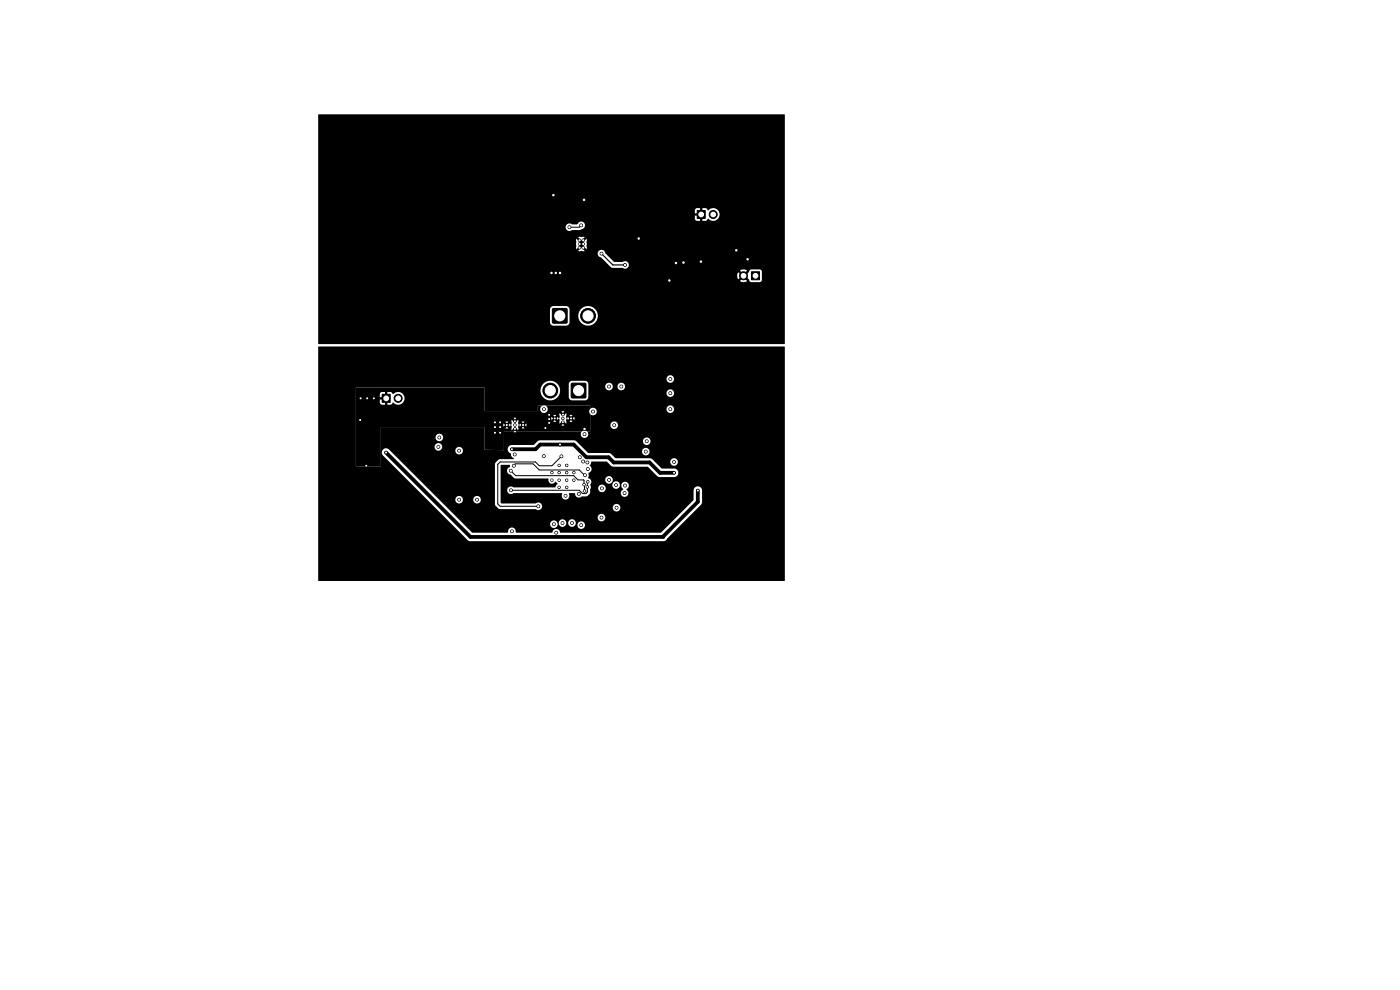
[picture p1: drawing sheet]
<svg xmlns="http://www.w3.org/2000/svg" width="297mm" height="210mm" viewBox="0 0 297 210" stroke-linecap="round" stroke-linejoin="round" font-family="sans-serif">
<g fill="#000" stroke="#000" stroke-width=".21">
<path d="M147.9 44.7h1.7v1.7h-1.7zM159.4 57.7h1.7v1.7h-1.7zM117.2 65.5h3.1v3h-3.1zM81.1 83.7h1.7v1.7h-1.7zM121.2 81.4h3v3h-3z"/>
<circle cx="117" cy="57.9" r=".3"/>
<circle cx="117.4" cy="41.4" r=".3"/>
<circle cx="117.9" cy="57.9" r=".3"/>
<circle cx="118.8" cy="57.9" r=".3"/>
<circle cx="120.8" cy="48.2" r=".3"/>
<circle cx="122.9" cy="52.6" r=".25"/>
<circle cx="122.9" cy="51" r=".25"/>
<circle cx="122.9" cy="51.8" r=".25"/>
<circle cx="123.3" cy="47.8" r=".3"/>
<circle cx="123.7" cy="51.8" r=".25"/>
<circle cx="123.7" cy="52.6" r=".25"/>
<circle cx="123.7" cy="51" r=".25"/>
<circle cx="123.9" cy="42.4" r=".3"/>
<circle cx="127.6" cy="53.8" r=".3"/>
<circle cx="132.6" cy="56.2" r=".3"/>
<circle cx="135.5" cy="50.6" r=".3"/>
<circle cx="142" cy="59.5" r=".3"/>
<circle cx="143.4" cy="55.8" r=".3"/>
<circle cx="145" cy="55.7" r=".3"/>
<circle cx="148.7" cy="55.5" r=".3"/>
<circle cx="151.3" cy="45.5" r=".85"/>
<circle cx="156.2" cy="53.1" r=".3"/>
<circle cx="157.7" cy="58.5" r=".85"/>
<circle cx="158.6" cy="55" r=".3"/>
<circle cx="124.7" cy="67" r="1.57"/>
<circle cx="76.4" cy="89.1" r=".25"/>
<circle cx="76.5" cy="84.5" r=".25"/>
<circle cx="77.7" cy="98.8" r=".25"/>
<circle cx="77.9" cy="84.5" r=".25"/>
<circle cx="79.3" cy="84.5" r=".25"/>
<circle cx="81.9" cy="96" r=".25"/>
<circle cx="84.5" cy="84.5" r=".85"/>
<circle cx="93" cy="94.8" r=".3"/>
<circle cx="93.2" cy="92.8" r=".3"/>
<circle cx="97.4" cy="95.6" r=".3"/>
<circle cx="105" cy="89.6" r=".25"/>
<circle cx="105" cy="90.6" r=".25"/>
<circle cx="105" cy="91.8" r=".25"/>
<circle cx="106.1" cy="89.6" r=".25"/>
<circle cx="106.1" cy="90.6" r=".25"/>
<circle cx="106.1" cy="91.8" r=".25"/>
<circle cx="107.5" cy="90.2" r=".25"/>
<circle cx="108.4" cy="99.9" r=".3"/>
<circle cx="108.6" cy="95.3" r=".25"/>
<circle cx="109" cy="98.8" r=".3"/>
<circle cx="109.2" cy="96.4" r=".3"/>
<circle cx="109.2" cy="89.4" r=".25"/>
<circle cx="109.2" cy="90.2" r=".25"/>
<circle cx="109.2" cy="91" r=".25"/>
<circle cx="111" cy="90.2" r=".25"/>
<circle cx="115.4" cy="96.8" r=".3"/>
<circle cx="115.4" cy="86.8" r=".3"/>
<circle cx="115.7" cy="90.8" r=".25"/>
<circle cx="116.5" cy="88.9" r=".25"/>
<circle cx="116.5" cy="89.7" r=".25"/>
<circle cx="116.5" cy="88" r=".25"/>
<circle cx="116.7" cy="82.9" r="1.57"/>
<circle cx="117.7" cy="88.8" r=".25"/>
<circle cx="118.6" cy="98.7" r=".25"/>
<circle cx="118.8" cy="94.3" r=".25"/>
<circle cx="119.1" cy="96.8" r=".3"/>
<circle cx="119.4" cy="88.8" r=".25"/>
<circle cx="119.4" cy="88" r=".25"/>
<circle cx="119.4" cy="89.6" r=".25"/>
<circle cx="120.2" cy="98.7" r=".25"/>
<circle cx="121.1" cy="88.8" r=".25"/>
<circle cx="123" cy="97" r=".3"/>
<circle cx="123.7" cy="97.9" r=".3"/>
<circle cx="124" cy="91" r=".3"/>
<circle cx="124" cy="92.1" r=".3"/>
<circle cx="124.6" cy="98.1" r=".3"/>
<circle cx="124.7" cy="99.5" r=".3"/>
<circle cx="125.8" cy="87.3" r=".3"/>
<circle cx="129.2" cy="82" r=".3"/>
<circle cx="130.3" cy="90.2" r=".3"/>
<circle cx="131.8" cy="82" r=".3"/>
<circle cx="137" cy="95.8" r=".3"/>
<circle cx="137.2" cy="93.6" r=".3"/>
<circle cx="142.2" cy="86.8" r=".3"/>
<circle cx="142.2" cy="80.4" r=".3"/>
<circle cx="142.2" cy="83.4" r=".3"/>
<circle cx="143" cy="98" r=".3"/>
<circle cx="97.4" cy="106" r=".3"/>
<circle cx="101.2" cy="106" r=".3"/>
<circle cx="108.4" cy="104" r=".3"/>
<circle cx="108.6" cy="112.7" r=".3"/>
<circle cx="114.2" cy="107.4" r=".3"/>
<circle cx="117.1" cy="100.3" r=".25"/>
<circle cx="117.1" cy="101.9" r=".25"/>
<circle cx="117.5" cy="111.2" r=".3"/>
<circle cx="118" cy="113" r=".3"/>
<circle cx="118.6" cy="100.3" r=".25"/>
<circle cx="118.6" cy="101.9" r=".25"/>
<circle cx="118.6" cy="103.4" r=".25"/>
<circle cx="119.3" cy="111" r=".3"/>
<circle cx="120" cy="105.2" r=".3"/>
<circle cx="120.2" cy="100.2" r=".25"/>
<circle cx="120.2" cy="101.9" r=".25"/>
<circle cx="120.2" cy="103.4" r=".25"/>
<circle cx="121.3" cy="111" r=".3"/>
<circle cx="121.7" cy="100.3" r=".25"/>
<circle cx="121.7" cy="101.9" r=".25"/>
<circle cx="122.8" cy="104.8" r=".3"/>
<circle cx="123.3" cy="111.4" r=".3"/>
<circle cx="123.9" cy="102.8" r=".25"/>
<circle cx="124" cy="104.1" r=".25"/>
<circle cx="124.1" cy="100.8" r=".3"/>
<circle cx="124.6" cy="103.3" r=".25"/>
<circle cx="124.7" cy="102.2" r=".25"/>
<circle cx="127.6" cy="109.8" r=".3"/>
<circle cx="127.7" cy="103.6" r=".3"/>
<circle cx="129.2" cy="101.8" r=".3"/>
<circle cx="130.7" cy="102.9" r=".3"/>
<circle cx="130.8" cy="107.7" r=".3"/>
<circle cx="132.5" cy="104.6" r=".3"/>
<circle cx="132.6" cy="103" r=".3"/>
<circle cx="143" cy="100.3" r=".25"/>
<circle cx="148" cy="104.1" r=".25"/>
</g>
<path d="M123.4 47.7l-.5 .5h-2.1M108.4 99.9l1 1h12.3l.9 .9 1.3 .1 .1 2.3M109 98.8l.3-.4h3.8l1.3 1.3h8.5l1.2 1.1M119.1 96.8l-2 2h-2.7l-.8-.8h-7.5l-.5 .5v8.4l.5 .5h8.1M124.7 102.2l-.1 2.2-.3 .3h-.7l-.7-.7h-14.5" fill="none" stroke="#000" stroke-width=".21"/>
<path d="M81.9 96l17.9 17.9h40.9l7.3-7.4v-2.4M108.6 95.3h5l1-1h7.1l2.7 2.7h4.7l1.1 1.1h7.6l2.2 2.2h3" fill="none" stroke="#000" stroke-width=".8"/>
<path d="M127.6 53.8l2.4 2.4h2.6" fill="none" stroke="#000" stroke-width=".25"/>
<path d="M67.5 24.3h98.9v48.7h-98.8l-.1-.1v-7.3h49.2v2.9l.3 .4 .4 .2 3-.1 .4-.5v-1.6h1.9a2.08 2.08 0 0 0 2.9 2 2.08 2.08 0 0 0 .5-3.5 2.08 2.08 0 0 0-3.4 1.2v.3h-1.9v-1.5l-.7-.5h-2.8l-.5 .3-.1 .4h-49.2v-7.2h88.9l.2 .9 .7-.7 .3 .4-.6 .7a1.34 1.34 0 0 0 1.5-.1l-.6-.6 .3-.4 1.1 1.2h1.9l.4-.4v-1.9l-.2-.3h-2.1l-1.1 1.2-.3-.4 .6-.6a1.33 1.33 0 0 0-1.5 0l.6 .6-.3 .4-.7-.7-.2 .7h-88.9v-4.7h59.3a.85 .85 0 0 0 .7 .9l2.2 2.2h2.4a.81 .81 0 0 0 1.1-.1 .81 .81 0 0 0 0-1.1 .81 .81 0 0 0-1.1 0h-1.9l-1.8-1.9a.82 .82 0 0 0-.8-.7 .82 .82 0 0 0-.8 .7h-59.3v-.5h56.6l-.7-.7 .4 .2v-.3l-.5 .1-.7 .7h-55.1v-2.3h54.7l.1 2 .3-.4 .5 .1-.1-.2-.4 .1 .4-.3-.2-.3 .6-.2 .4 .2-.1 .3 .7 .7v-2.3l-.7 .8 .1 .3-.5 .1-.4-.1 .1-.3-.4-.5 .4 .2 .1-.2h-.5l-.3-.3-.1 .3h-54.7v-.6h55.1l.7 .7h.5v-.2l-.4 .1 .7-.6-.3-.1-56.3 .1v-2.2h52.5a.83 .83 0 0 0 .5 .8 .83 .83 0 0 0 .9-.1l1.9-.1a.85 .85 0 0 0 .8-.8 .85 .85 0 0 0-.7-.9 .85 .85 0 0 0-1 .6h-1.1a.8 .8 0 0 0-1.3 .5h-52.5v-3.5h79.9v.7h.9v.5h-.9v.7l.3 .3 .8 .1v-1h.5v1l.9-.1 .3-.4a1.39 1.39 0 0 0 2 .1 1.39 1.39 0 0 0 0-2.1 1.39 1.39 0 0 0-2 .2l-.5-.4h-.7v.9h-.5v-.9h-.8l-.3 .4h-79.9zM67.5 73.6l98.9-.1 .1 .1-.1 49.6h-98.8l-.1-24.2h13.3v-3.1h.2l.2 .7 18 18 .5 .2h41.3l7.7-7.8 .2-.5v-2.7a.9 .9 0 0 0-.9-.6 .9 .9 0 0 0-.9 .8v2.1l-6.9 6.9h-21.3a.89 .89 0 0 0-.9-.8 .89 .89 0 0 0-.9 .8h-7.7a.86 .86 0 0 0-.8-1.1 .86 .86 0 0 0-.8 1.1h-7.6l-1.9-1.9h18.4v.2a.8 .8 0 0 0 1 .7 .8 .8 0 0 0 .5-1.1h.3v.1a.8 .8 0 0 0 .9 .8 .8 .8 0 0 0 .7-.9h.4v.1a.8 .8 0 0 0 .7 .7 .8 .8 0 0 0 .9-.4h.4v.2a.8 .8 0 0 0 1.2 .6 .8 .8 0 0 0 0-1.4 .8 .8 0 0 0-1.2 .6h-.4a.8 .8 0 0 0-.6-1.1 .8 .8 0 0 0-1 .7h-.4v-.2a.8 .8 0 0 0-.8-.5 .8 .8 0 0 0-.8 .7l-.3-.1a.8 .8 0 0 0-.9-.4 .8 .8 0 0 0-.6 .7h-18.4l-1.4-1.4h29.9a.8 .8 0 0 0 1.1 .9 .8 .8 0 0 0 .2-1.4 .8 .8 0 0 0-1.3 .4v.1h-29.9l-2.7-2.7h10.8l.1 .3 .9 .7h7.7a.8 .8 0 0 0 1.3-.4h15v.2a.8 .8 0 0 0 1.2 .6 .8 .8 0 0 0 0-1.4 .8 .8 0 0 0-1.2 .6h-15a.82 .82 0 0 0-.4-.9 .82 .82 0 0 0-1 .1h-7.2l-.2-.1v-7.9l.2-.2h1.7l.1 .4a.84 .84 0 0 0-.6 .9 .84 .84 0 0 0 .7 .8l1 .8 7.1 .1a.82 .82 0 0 0 .4 1 .82 .82 0 0 0 1.1-.4l.4 .4-.5 .8h-8.8a.82 .82 0 0 0-1.2 0 .82 .82 0 0 0 0 1.2 .82 .82 0 0 0 1.2 0h10.2l.1 .1a.83 .83 0 0 0 .8 1.3 .83 .83 0 0 0 .6-1.3l1.2-.1a.92 .92 0 0 0 .6 .9 .92 .92 0 0 0 1-.2h1l.7-.8h6.5v.2a.83 .83 0 0 0 1.3 .5 .83 .83 0 0 0-.1-1.4 .84 .84 0 0 0 .4-1.3 .84 .84 0 0 0-1.4 0 .84 .84 0 0 0 .3 1.3l-.5 .7h-6.5l.1-1h1.6v.2a.8 .8 0 0 0 1.3 .5 .8 .8 0 0 0-.3-1.4h2v.2a.8 .8 0 0 0 1.2 .6 .8 .8 0 0 0 0-1.4 .8 .8 0 0 0-1.2 .6h-2.1a.8 .8 0 0 0-.9 .7h-1.6l.1-.3a.73 .73 0 0 1 .1-.9l-.2-.6h3.1a.8 .8 0 0 0 1.1 .9 .8 .8 0 0 0 .2-1.4 .8 .8 0 0 0-1.3 .4v.1h-3.1l-.6-.3 .2-.5-.1-.5a.92 .92 0 0 0 .7-.7 .92 .92 0 0 0-.4-1l.4-.8h3.2l.9 .9 .5 .2h7.3l2.3 2.2h3.5a.9 .9 0 0 0 .7-.9 .9 .9 0 0 0-.8-.9h-2.7l-1.5-1.5h3.3v.2a.8 .8 0 0 0 1.2 .6 .8 .8 0 0 0 0-1.4 .8 .8 0 0 0-1.2 .6h-3.3l-.5-.5-.5-.2h-7.3l-1.2-1.1h-4.6l-.4-.4h11.8a.8 .8 0 0 0 1.1 .9 .8 .8 0 0 0 .2-1.4 .8 .8 0 0 0-1.3 .4v.1h-11.8l-2.2-2.2h14.2a.8 .8 0 0 0 1.1 .9 .8 .8 0 0 0 .2-1.4 .8 .8 0 0 0-1.3 .4v.1l-21.9-.1-.5 .2-.8 .8h-4.7a.98 .98 0 0 0-.8 .9 .98 .98 0 0 0 .7 1 1.01 1.01 0 0 0 .6 1l-.1 .1h-2.9l-1 .9v8.7h-10.8l-1.1-1.1h3.5v.2a.8 .8 0 0 0 .9 .7 .8 .8 0 0 0 .7-.9h2.2v.2a.8 .8 0 0 0 1.2 .6 .8 .8 0 0 0 0-1.4 .8 .8 0 0 0-1.2 .6h-2.2a.8 .8 0 0 0-.8-.7 .8 .8 0 0 0-.8 .7h-3.5l-10.8-10.7a.9 .9 0 0 0-1.3 .7h-.2v-1.2h11.4v.2a.8 .8 0 0 0 1.2 .6h3.2v.2a.8 .8 0 0 0 1.2 .6 .8 .8 0 0 0 0-1.4 .8 .8 0 0 0-1.2 .6h-3.2a.8 .8 0 0 0 0-1.4 .8 .8 0 0 0-1.2 .6h-11.4v-2h11.6v.2a.8 .8 0 0 0 1.2 .6 .8 .8 0 0 0 0-1.4 .8 .8 0 0 0-1.2 .6h-11.6v-2.1h22v4.8l4.1 .1v-3.9l2.4 .1 .2-.1h13.9a.8 .8 0 0 0 .1 1.1 .8 .8 0 0 0 1.1 0 .8 .8 0 0 0 0-1.1h.6v-1.5h4.3v.2a.8 .8 0 0 0 1.2 .6 .8 .8 0 0 0 0-1.4 .8 .8 0 0 0-1.2 .6h-4.3v-2.3a.8 .8 0 0 0 1.2 .1 .8 .8 0 0 0 0-1.2h15v.2a.8 .8 0 0 0 1.2 .6 .8 .8 0 0 0 0-1.4 .8 .8 0 0 0-1.2 .6h-15.1a.8 .8 0 0 0-1.1 .1v-.8h-11.1v1.2h-11.3v-4.5h11.9a2.08 2.08 0 0 0 2.7 2.1 2.08 2.08 0 0 0 .9-3.3h2.4v2.8l.2 .5 .5 .1h3l.4-.6v-1h16.6v.2a.8 .8 0 0 0 1.2 .6 .8 .8 0 0 0 0-1.4 .8 .8 0 0 0-1.2 .6h-16.6v-1.4h3.6a.8 .8 0 0 0 .8 .9 .8 .8 0 0 0 .8-.9h1v.2a.8 .8 0 0 0 1.2 .6 .8 .8 0 0 0 0-1.4 .8 .8 0 0 0-1.2 .6h-1v-.1a.8 .8 0 0 0-.9-.6 .8 .8 0 0 0-.7 .7h-3.6a.88 .88 0 0 0-.6-1.1h-2.8a.74 .74 0 0 0-.7 .7h-2.4l-.2-.2a2.08 2.08 0 0 0-2.2-.4 2.08 2.08 0 0 0-1.2 1.8h-11.9v-.5h-27.3v16.8h-8v-18.7h73.9v.2a.8 .8 0 0 0 1.2 .6 .8 .8 0 0 0 0-1.4 .8 .8 0 0 0-1.2 .6h-73.9zM75.5 82.2h27.3v5h11.3v-1.2h1.2h-.1a.8 .8 0 0 0-.5 1.3 .8 .8 0 0 0 1.3 0h3.1l.3 .3 .3-.3h-3.7l.2-.3a.8 .8 0 0 0-.7-1h9.7v.8a.79 .79 0 0 0 0 1v3.8h-.6a.8 .8 0 0 0-1.2 0h-13.9l-.3-.3-.2 .3h-2.1v3.9l-4.1-.1v-4.6h5l-.3-.3-.3 .3h-4.4v-.2h-22v8.4h-5.3v-8.9h31.3v.4l.3-.4 .4 .2 .4-.1 .3 .3 .2-.3 .2 .3v.8l.4-.5 .2 .3 .3-.3 .4 .5 .1-.5h1.3l-.3-.3-.4 .3h-.6l-.1-.3 .2-.3 .2 .3 .3-.4 .3 .2 .4-.1 .3 .3 .1-.3h8l-.3-.3-.3 .3h-7.4l-.1-.4-.3 .4-.7-.1-.3-.3-.2 .3-.2-.3 .1-.3h.6l.4 .3 .3-.3-.1-.1h6.8l-.3-.3-.3 .3-7.4 .1-.1-.5-.5 .5-.2-.2-.1 .2-.5-.5-.1 1.1h-.2l-.1-.3-.3 .4-.8-.1-.3-.3v.3h-31.3v-.6h31.7l.3 .3 .3-.3h-32.3v-.8h33.4l.3 .3 .4-.3h7.3l.1 .4 .3-.4 .4 .2 .3-.1 .4 .3 .2-.3 .1 .3v.8l.5-.5 .2 .3 .2-.3 .5 .5 .1-.5h1.3l-.4-.3-.3 .3h-.6l-.1-.3 .1-.3 .3 .3 .3-.4 .3 .2 .4-.1 .3 .3 .1-.3-.1-.4-.3 .4-.7-.1-.3-.3-.3 .3-.1-.3 .1-.3h.6l.3 .3 .4-.3h-1.3l-.1-.5-.5 .5-.2-.2-.2 .2-.5-.5-.1 1.1h-.1l-.1-.3-.4 .4-.7-.1-.3-.3-.1 .3h-41.4v-.6h41.9l.3 .3 .3-.3h-42.5v-4.5h5.1v.7h.9v.5h-.9v.7l.2 .3 .9 .1v-1h.5v1l.8-.1 .3-.4a1.46 1.46 0 0 0 1.5 .4 1.46 1.46 0 0 0 1-1.2 1.42 1.42 0 0 0-.9-1.4 1.42 1.42 0 0 0-1.6 .4l-.5-.4h-.6v.9h-.5v-.9h-.9l-.2 .4h-5.1z" fill="#000"/>
<g fill="#fff" stroke="#fff" stroke-width=".21">
<circle cx="148" cy="104.1" r=".1"/>
<circle cx="81.9" cy="96" r=".1"/>
<circle cx="118.8" cy="94.3" r=".1"/>
<circle cx="108.6" cy="95.3" r=".1"/>
<circle cx="143" cy="100.3" r=".1"/>
<circle cx="124.6" cy="103.3" r=".1"/>
<circle cx="124.7" cy="102.2" r=".1"/>
<circle cx="123.9" cy="102.8" r=".1"/>
<circle cx="127.7" cy="103.6" r=".15"/>
<circle cx="142.2" cy="86.8" r=".15"/>
<circle cx="93.2" cy="92.8" r=".15"/>
<circle cx="130.8" cy="107.7" r=".15"/>
<circle cx="129.2" cy="82" r=".15"/>
<circle cx="97.4" cy="95.6" r=".15"/>
<circle cx="121.3" cy="110.9" r=".15"/>
<circle cx="119.3" cy="111" r=".15"/>
<circle cx="124.7" cy="99.5" r=".15"/>
<circle cx="127.6" cy="109.8" r=".15"/>
<circle cx="108.6" cy="112.7" r=".15"/>
<circle cx="118" cy="113" r=".15"/>
<circle cx="97.4" cy="106" r=".15"/>
<circle cx="117.5" cy="111.2" r=".15"/>
<circle cx="129.2" cy="101.8" r=".15"/>
<circle cx="132.5" cy="104.6" r=".15"/>
<circle cx="137" cy="95.8" r=".15"/>
<circle cx="101.2" cy="106" r=".15"/>
<circle cx="143" cy="98" r=".15"/>
<circle cx="115.4" cy="96.8" r=".15"/>
<circle cx="137.2" cy="93.6" r=".15"/>
<circle cx="131.8" cy="82" r=".15"/>
<circle cx="123.7" cy="97.9" r=".15"/>
<circle cx="124" cy="92.1" r=".15"/>
<circle cx="130.7" cy="102.9" r=".15"/>
<circle cx="122.8" cy="104.8" r=".15"/>
<circle cx="93" cy="94.8" r=".15"/>
<circle cx="109.2" cy="96.4" r=".15"/>
<circle cx="132.6" cy="103" r=".15"/>
<circle cx="123.3" cy="111.4" r=".15"/>
<circle cx="142.2" cy="80.4" r=".15"/>
<circle cx="142.2" cy="83.4" r=".15"/>
<circle cx="120" cy="105.2" r=".15"/>
<circle cx="124.6" cy="98.1" r=".15"/>
<circle cx="123" cy="97" r=".15"/>
<circle cx="124" cy="91" r=".15"/>
<circle cx="115.4" cy="86.8" r=".15"/>
<circle cx="125.8" cy="87.3" r=".15"/>
<circle cx="130.3" cy="90.2" r=".15"/>
<circle cx="148.7" cy="55.5" r=".15"/>
<circle cx="118.8" cy="57.9" r=".15"/>
<circle cx="123.9" cy="42.4" r=".15"/>
<circle cx="143.4" cy="55.8" r=".15"/>
<circle cx="142" cy="59.5" r=".15"/>
<circle cx="145" cy="55.7" r=".15"/>
<circle cx="117.9" cy="57.9" r=".15"/>
<circle cx="158.6" cy="55" r=".15"/>
<circle cx="135.5" cy="50.6" r=".15"/>
<circle cx="156.2" cy="53.1" r=".15"/>
<circle cx="117.4" cy="41.4" r=".15"/>
<circle cx="117" cy="57.9" r=".15"/>
<circle cx="127.6" cy="53.8" r=".15"/>
<circle cx="132.6" cy="56.2" r=".15"/>
<circle cx="108.4" cy="104" r=".15"/>
<circle cx="108.4" cy="99.9" r=".15"/>
<circle cx="109" cy="98.8" r=".15"/>
<circle cx="124.1" cy="100.8" r=".15"/>
<circle cx="114.2" cy="107.4" r=".15"/>
<circle cx="119.1" cy="96.8" r=".15"/>
<circle cx="123.3" cy="47.8" r=".15"/>
<circle cx="120.8" cy="48.2" r=".15"/>
<circle cx="124" cy="104.2" r=".1"/>
<circle cx="77.9" cy="84.5" r=".1"/>
<circle cx="109.2" cy="89.4" r=".1"/>
<circle cx="111" cy="90.2" r=".1"/>
<circle cx="109.2" cy="90.2" r=".1"/>
<circle cx="107.5" cy="90.2" r=".1"/>
<circle cx="109.2" cy="91" r=".1"/>
<circle cx="116.5" cy="88.9" r=".1"/>
<circle cx="148.8" cy="45.5" r=".5"/>
<circle cx="151.3" cy="45.5" r=".5"/>
<circle cx="76.5" cy="84.5" r=".1"/>
<circle cx="118.7" cy="67" r="1.08"/>
<circle cx="124.7" cy="67" r="1.08"/>
<circle cx="123.7" cy="51" r=".13"/>
<circle cx="123.7" cy="52.6" r=".13"/>
<circle cx="123.7" cy="51.8" r=".13"/>
<circle cx="122.9" cy="52.6" r=".13"/>
<circle cx="122.9" cy="51.8" r=".13"/>
<circle cx="122.9" cy="51" r=".13"/>
<circle cx="106.1" cy="89.6" r=".1"/>
<circle cx="116.5" cy="88" r=".1"/>
<circle cx="81.9" cy="84.5" r=".5"/>
<circle cx="84.5" cy="84.5" r=".5"/>
<circle cx="105" cy="91.8" r=".1"/>
<circle cx="116.5" cy="89.7" r=".1"/>
<circle cx="77.7" cy="98.8" r=".1"/>
<circle cx="160.3" cy="58.5" r=".5"/>
<circle cx="157.7" cy="58.5" r=".5"/>
<circle cx="119.4" cy="88" r=".1"/>
<circle cx="121.1" cy="88.8" r=".1"/>
<circle cx="119.4" cy="88.8" r=".1"/>
<circle cx="117.7" cy="88.8" r=".1"/>
<circle cx="119.4" cy="89.6" r=".1"/>
<circle cx="105" cy="89.6" r=".1"/>
<circle cx="106.1" cy="90.6" r=".1"/>
<circle cx="79.3" cy="84.5" r=".1"/>
<circle cx="120.2" cy="98.7" r=".1"/>
<circle cx="118.6" cy="98.7" r=".1"/>
<circle cx="121.7" cy="100.3" r=".1"/>
<circle cx="120.2" cy="100.3" r=".1"/>
<circle cx="118.6" cy="100.3" r=".1"/>
<circle cx="117.1" cy="100.3" r=".1"/>
<circle cx="121.7" cy="101.9" r=".1"/>
<circle cx="120.2" cy="101.9" r=".1"/>
<circle cx="118.6" cy="101.9" r=".1"/>
<circle cx="117.1" cy="101.9" r=".1"/>
<circle cx="120.2" cy="103.4" r=".1"/>
<circle cx="118.6" cy="103.4" r=".1"/>
<circle cx="122.7" cy="82.9" r="1.08"/>
<circle cx="116.7" cy="82.9" r="1.08"/>
<circle cx="106.1" cy="91.8" r=".1"/>
<circle cx="115.7" cy="90.8" r=".1"/>
<circle cx="76.4" cy="89.1" r=".1"/>
<circle cx="105" cy="90.6" r=".1"/>
</g>
</svg>
